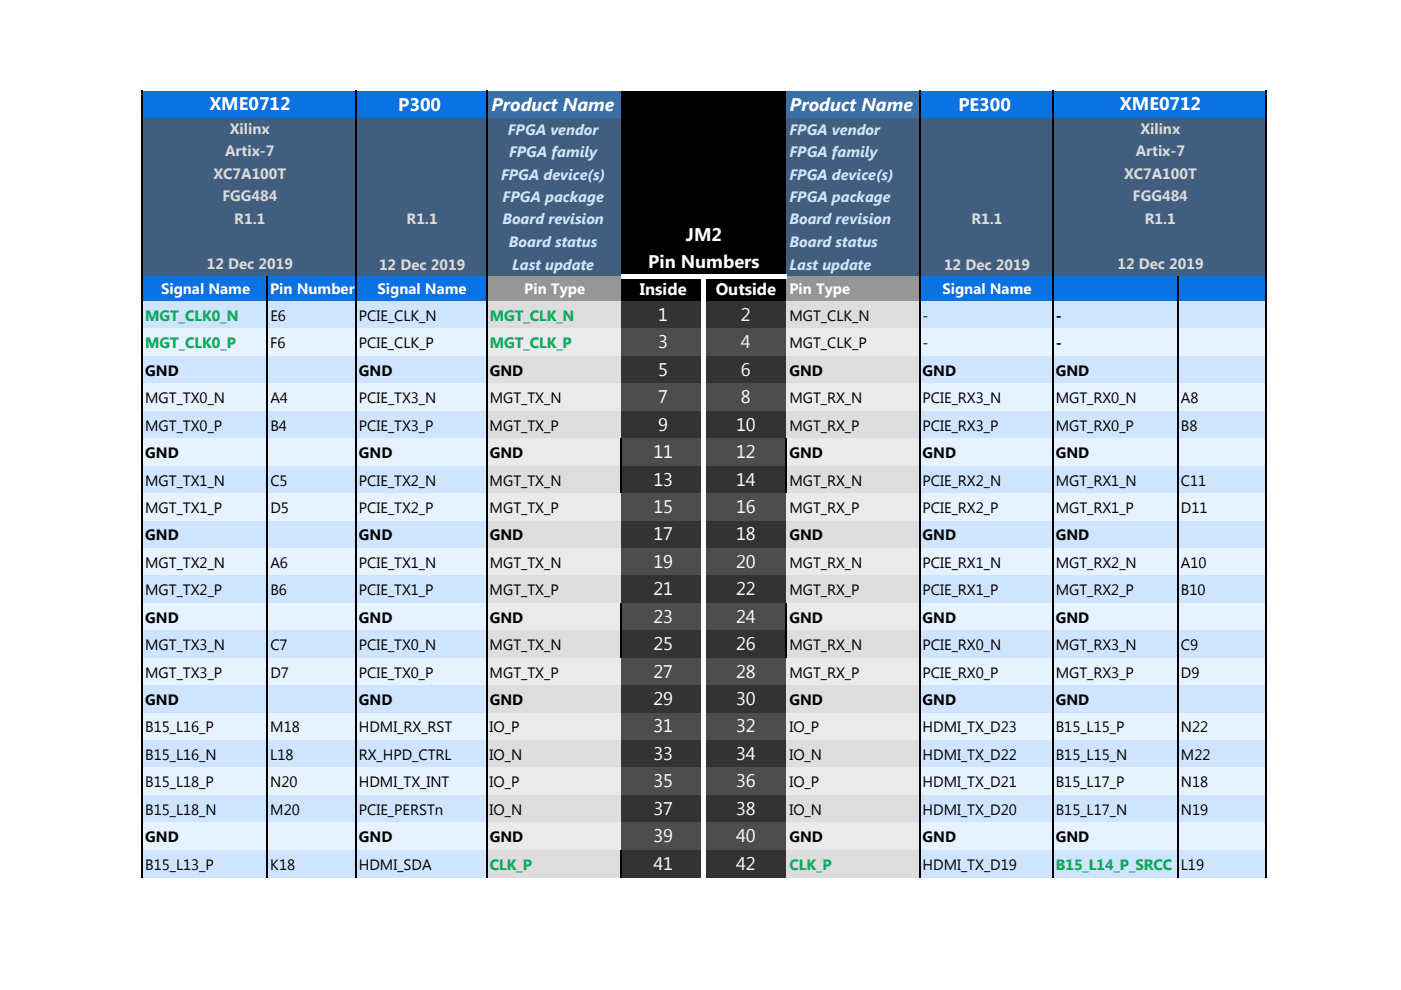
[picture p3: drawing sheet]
<svg xmlns="http://www.w3.org/2000/svg" width="297mm" height="210mm" viewBox="0 0 297 210" stroke-linecap="round" stroke-linejoin="round" font-family="sans-serif">
<defs><g id="words">
<g font-size="3.9" fill="#fff">
<text x="44.4" y="23.4">XME0712</text>
<text x="84.5" y="23.5">P300</text>
<text x="104.2" y="23.5">Product Name</text>
<text x="167.5" y="23.5">Product Name</text>
<text x="203.2" y="23.5">PE300</text>
<text x="237.4" y="23.4">XME0712</text>
<text x="145.4" y="51">JM2</text>
<text x="137.5" y="56.8">Pin Numbers</text>
<text x="139.6" y="68.1">1</text>
<text x="157.1" y="68.1">2</text>
<text x="139.6" y="73.9">3</text>
<text x="157.1" y="73.9">4</text>
<text x="139.6" y="79.7">5</text>
<text x="157.1" y="79.7">6</text>
<text x="139.6" y="85.5">7</text>
<text x="157.1" y="85.5">8</text>
<text x="139.6" y="91.3">9</text>
<text x="156.1" y="91.3">10</text>
<text x="138.5" y="97.2">11</text>
<text x="156.1" y="97.2">12</text>
<text x="138.5" y="103">13</text>
<text x="156.1" y="103">14</text>
<text x="138.5" y="108.8">15</text>
<text x="156.1" y="108.8">16</text>
<text x="138.5" y="114.6">17</text>
<text x="156.1" y="114.6">18</text>
<text x="138.5" y="120.4">19</text>
<text x="156.1" y="120.4">20</text>
<text x="138.5" y="126.3">21</text>
<text x="156.1" y="126.3">22</text>
<text x="138.5" y="132.1">23</text>
<text x="138.5" y="137.9">25</text>
<text x="156.1" y="132.1">24</text>
<text x="156.1" y="137.9">26</text>
<text x="138.5" y="143.7">27</text>
<text x="156.1" y="143.7">28</text>
<text x="138.5" y="149.5">29</text>
<text x="156.1" y="149.5">30</text>
<text x="138.5" y="155.4">31</text>
<text x="156.1" y="155.4">32</text>
<text x="138.5" y="161.2">33</text>
<text x="156.1" y="161.2">34</text>
<text x="138.5" y="167">35</text>
<text x="156.1" y="167">36</text>
<text x="138.5" y="172.8">37</text>
<text x="156.1" y="172.8">38</text>
<text x="138.5" y="178.6">39</text>
<text x="156.1" y="178.6">40</text>
<text x="138.5" y="184.5">41</text>
<text x="156.1" y="184.5">42</text>
</g>
<g font-size="3.5" fill="#fff">
<text x="135.7" y="62.5">Inside</text>
<text x="151.7" y="62.5">Outside</text>
</g>
<g font-size="3.2" fill="#d9d9d9">
<text x="48.7" y="28.4">Xilinx</text>
<text x="241.8" y="28.4">Xilinx</text>
<text x="47.7" y="33.1">Artix-7</text>
<text x="240.8" y="33.1">Artix-7</text>
<text x="45.3" y="37.9">XC7A100T</text>
<text x="238.3" y="37.9">XC7A100T</text>
<text x="47.2" y="42.7">FGG484</text>
<text x="49.7" y="47.4">R1.1</text>
<text x="86.2" y="47.6">R1.1</text>
<text x="206" y="47.6">R1.1</text>
<text x="240.2" y="42.7">FGG484</text>
<text x="242.7" y="47.4">R1.1</text>
<text x="43.9" y="57.1">12 Dec 2019</text>
<text x="80.4" y="57.3">12 Dec 2019</text>
<text x="200.1" y="57.3">12 Dec 2019</text>
<text x="236.9" y="57.1">12 Dec 2019</text>
</g>
<g font-size="3.2" fill="#cfe5ff">
<text x="107.7" y="28.6">FPGA vendor</text>
<text x="167.4" y="28.6">FPGA vendor</text>
<text x="107.9" y="33.3">FPGA family</text>
<text x="167.4" y="33.3">FPGA family</text>
<text x="106.2" y="38.1">FPGA device(s)</text>
<text x="167.4" y="38.1">FPGA device(s)</text>
<text x="106.5" y="47.6">Board revision</text>
<text x="106.6" y="42.8">FPGA package</text>
<text x="167.4" y="47.6">Board revision</text>
<text x="167.4" y="42.8">FPGA package</text>
<text x="107.9" y="52.4">Board status</text>
<text x="167.4" y="52.4">Board status</text>
<text x="108.6" y="57.3">Last update</text>
<text x="167.4" y="57.3">Last update</text>
</g>
<g font-size="3.2" fill="#fff">
<text x="34.1" y="62.4">Signal Name</text>
<text x="57.3" y="62.4">Pin Number</text>
<text x="80" y="62.4">Signal Name</text>
<text x="111.2" y="62.4">Pin Type</text>
<text x="167.4" y="62.4">Pin Type</text>
<text x="199.8" y="62.4">Signal Name</text>
</g>
<g font-size="3.2" fill="#00b050">
<text x="30.8" y="68.1">MGT_CLK0_N</text>
<text x="103.8" y="68.1">MGT_CLK_N</text>
<text x="30.8" y="73.9">MGT_CLK0_P</text>
<text x="103.8" y="73.9">MGT_CLK_P</text>
<text x="103.8" y="184.5">CLK_P</text>
<text x="167.4" y="184.5">CLK_P</text>
<text x="223.9" y="184.5">B15_L14_P_SRCC</text>
</g>
<g font-size="3.2">
<text x="57.3" y="68.1">E6</text>
<text x="76.1" y="68.1">PCIE_CLK_N</text>
<text x="167.4" y="68.1">MGT_CLK_N</text>
<text x="195.6" y="68.1">-</text>
<text x="223.9" y="68.1">-</text>
<text x="57.3" y="73.9">F6</text>
<text x="76.1" y="73.9">PCIE_CLK_P</text>
<text x="167.4" y="73.9">MGT_CLK_P</text>
<text x="195.6" y="73.9">-</text>
<text x="223.9" y="73.9">-</text>
<text x="30.8" y="79.7">GND</text>
<text x="76.1" y="79.7">GND</text>
<text x="103.8" y="79.7">GND</text>
<text x="167.4" y="79.7">GND</text>
<text x="195.6" y="79.7">GND</text>
<text x="223.9" y="79.7">GND</text>
<text x="30.8" y="85.5">MGT_TX0_N</text>
<text x="57.3" y="85.5">A4</text>
<text x="76.1" y="85.5">PCIE_TX3_N</text>
<text x="103.8" y="85.5">MGT_TX_N</text>
<text x="167.4" y="85.5">MGT_RX_N</text>
<text x="195.6" y="85.5">PCIE_RX3_N</text>
<text x="223.8" y="85.5">MGT_RX0_N</text>
<text x="250.4" y="85.5">A8</text>
<text x="30.8" y="91.3">MGT_TX0_P</text>
<text x="57.3" y="91.3">B4</text>
<text x="76.1" y="91.3">PCIE_TX3_P</text>
<text x="103.8" y="91.3">MGT_TX_P</text>
<text x="167.4" y="91.3">MGT_RX_P</text>
<text x="195.6" y="91.3">PCIE_RX3_P</text>
<text x="223.8" y="91.3">MGT_RX0_P</text>
<text x="250.4" y="91.3">B8</text>
<text x="30.8" y="97.2">GND</text>
<text x="76.1" y="97.2">GND</text>
<text x="103.8" y="97.2">GND</text>
<text x="167.4" y="97.2">GND</text>
<text x="195.6" y="97.2">GND</text>
<text x="223.9" y="97.2">GND</text>
<text x="30.8" y="103">MGT_TX1_N</text>
<text x="57.3" y="103">C5</text>
<text x="76.1" y="103">PCIE_TX2_N</text>
<text x="103.8" y="103">MGT_TX_N</text>
<text x="167.4" y="103">MGT_RX_N</text>
<text x="195.6" y="103">PCIE_RX2_N</text>
<text x="223.8" y="103">MGT_RX1_N</text>
<text x="250.4" y="103">C11</text>
<text x="30.8" y="108.8">MGT_TX1_P</text>
<text x="57.3" y="108.8">D5</text>
<text x="76.1" y="108.8">PCIE_TX2_P</text>
<text x="103.8" y="108.8">MGT_TX_P</text>
<text x="167.4" y="108.8">MGT_RX_P</text>
<text x="195.6" y="108.8">PCIE_RX2_P</text>
<text x="223.8" y="108.8">MGT_RX1_P</text>
<text x="250.4" y="108.8">D11</text>
<text x="30.8" y="114.6">GND</text>
<text x="76.1" y="114.6">GND</text>
<text x="103.8" y="114.6">GND</text>
<text x="167.4" y="114.6">GND</text>
<text x="195.6" y="114.6">GND</text>
<text x="223.9" y="114.6">GND</text>
<text x="30.8" y="120.4">MGT_TX2_N</text>
<text x="57.3" y="120.4">A6</text>
<text x="76.1" y="120.4">PCIE_TX1_N</text>
<text x="103.8" y="120.4">MGT_TX_N</text>
<text x="167.4" y="120.4">MGT_RX_N</text>
<text x="195.6" y="120.4">PCIE_RX1_N</text>
<text x="223.8" y="120.4">MGT_RX2_N</text>
<text x="250.4" y="120.4">A10</text>
<text x="30.8" y="126.3">MGT_TX2_P</text>
<text x="57.3" y="126.3">B6</text>
<text x="76.1" y="126.3">PCIE_TX1_P</text>
<text x="103.8" y="126.3">MGT_TX_P</text>
<text x="167.4" y="126.3">MGT_RX_P</text>
<text x="195.6" y="126.3">PCIE_RX1_P</text>
<text x="223.8" y="126.3">MGT_RX2_P</text>
<text x="250.4" y="126.3">B10</text>
<text x="30.8" y="137.9">MGT_TX3_N</text>
<text x="30.8" y="132.1">GND</text>
<text x="57.3" y="137.9">C7</text>
<text x="76.1" y="137.9">PCIE_TX0_N</text>
<text x="76.1" y="132.1">GND</text>
<text x="103.8" y="137.9">MGT_TX_N</text>
<text x="103.8" y="132.1">GND</text>
<text x="167.4" y="137.9">MGT_RX_N</text>
<text x="167.4" y="132.1">GND</text>
<text x="195.6" y="137.9">PCIE_RX0_N</text>
<text x="195.6" y="132.1">GND</text>
<text x="223.8" y="137.9">MGT_RX3_N</text>
<text x="223.9" y="132.1">GND</text>
<text x="250.4" y="137.9">C9</text>
<text x="30.8" y="143.7">MGT_TX3_P</text>
<text x="57.3" y="143.7">D7</text>
<text x="76.1" y="143.7">PCIE_TX0_P</text>
<text x="103.8" y="143.7">MGT_TX_P</text>
<text x="167.4" y="143.7">MGT_RX_P</text>
<text x="195.6" y="143.7">PCIE_RX0_P</text>
<text x="223.8" y="143.7">MGT_RX3_P</text>
<text x="250.4" y="143.7">D9</text>
<text x="30.8" y="149.5">GND</text>
<text x="76.1" y="149.5">GND</text>
<text x="103.8" y="149.5">GND</text>
<text x="167.4" y="149.5">GND</text>
<text x="195.6" y="149.5">GND</text>
<text x="223.9" y="149.5">GND</text>
<text x="30.8" y="155.4">B15_L16_P</text>
<text x="57.3" y="155.4">M18</text>
<text x="76.1" y="155.4">HDMI_RX_RST</text>
<text x="103.8" y="155.4">IO_P</text>
<text x="167.4" y="155.4">IO_P</text>
<text x="195.6" y="155.4">HDMI_TX_D23</text>
<text x="223.8" y="155.4">B15_L15_P</text>
<text x="250.4" y="155.4">N22</text>
<text x="30.8" y="161.2">B15_L16_N</text>
<text x="57.3" y="161.2">L18</text>
<text x="76.1" y="161.2">RX_HPD_CTRL</text>
<text x="103.8" y="161.2">IO_N</text>
<text x="167.4" y="161.2">IO_N</text>
<text x="195.6" y="161.2">HDMI_TX_D22</text>
<text x="223.8" y="161.2">B15_L15_N</text>
<text x="250.4" y="161.2">M22</text>
<text x="30.8" y="167">B15_L18_P</text>
<text x="57.3" y="167">N20</text>
<text x="76.1" y="167">HDMI_TX_INT</text>
<text x="103.8" y="167">IO_P</text>
<text x="167.4" y="167">IO_P</text>
<text x="195.6" y="167">HDMI_TX_D21</text>
<text x="223.8" y="167">B15_L17_P</text>
<text x="250.4" y="167">N18</text>
<text x="30.8" y="172.8">B15_L18_N</text>
<text x="57.3" y="172.8">M20</text>
<text x="76.1" y="172.8">PCIE_PERSTn</text>
<text x="103.8" y="172.8">IO_N</text>
<text x="167.4" y="172.8">IO_N</text>
<text x="195.6" y="172.8">HDMI_TX_D20</text>
<text x="223.8" y="172.8">B15_L17_N</text>
<text x="250.4" y="172.8">N19</text>
<text x="30.8" y="178.6">GND</text>
<text x="76.1" y="178.6">GND</text>
<text x="103.8" y="178.6">GND</text>
<text x="167.4" y="178.6">GND</text>
<text x="195.6" y="178.6">GND</text>
<text x="223.9" y="178.6">GND</text>
<text x="30.8" y="184.5">B15_L13_P</text>
<text x="57.3" y="184.5">K18</text>
<text x="76.1" y="184.5">HDMI_SDA</text>
<text x="195.6" y="184.5">HDMI_TX_D19</text>
<text x="250.4" y="184.5">L19</text>
</g>
</g></defs>
<path d="M30.3 19.3h72.9v5.7h-72.9z" fill="#0b72e4"/>
<path d="M103.2 19.3h28.5v5.7h-28.5z" fill="#3a6fa8"/>
<path d="M131.7 19.3h35.1v5.7h-35.1z" fill="#000"/>
<path d="M166.7 19.3h28.3v5.7h-28.3z" fill="#3a6fa8"/>
<path d="M195 19.3h73.5v5.7h-73.5z" fill="#0b72e4"/>
<path d="M30.3 25h101.4v33.6h-101.4z" fill="#415e7e"/>
<path d="M131.7 25h35.1v33.6h-35.1z" fill="#000"/>
<path d="M166.7 25h101.8v33.6h-101.8z" fill="#415e7e"/>
<path d="M30.3 58.6h72.9v5.3h-72.9z" fill="#0b72e4"/>
<path d="M103.2 58.6h28.5v5.3h-28.5z" fill="#969696"/>
<path d="M131.7 58.6h35.1v5.3h-35.1z" fill="#000"/>
<path d="M166.7 58.6h28.3v5.3h-28.3z" fill="#969696"/>
<path d="M195 58.6h73.5v5.3h-73.5z" fill="#0b72e4"/>
<path d="M30.3 63.9h72.9v5.8h-72.9z" fill="#cfe5ff"/>
<path d="M103.2 63.9h28.5v5.8h-28.5z" fill="#ddd"/>
<path d="M131.7 63.9h35.1v5.8h-35.1z" fill="#333"/>
<path d="M166.7 63.9h28.3v5.8h-28.3z" fill="#ddd"/>
<path d="M195 63.9h73.5v5.8h-73.5z" fill="#cfe5ff"/>
<path d="M30.3 69.7h72.9v5.8h-72.9z" fill="#e7f2ff"/>
<path d="M103.2 69.7h28.5v5.8h-28.5z" fill="#eaeaea"/>
<path d="M131.7 69.7h35.1v5.8h-35.1z" fill="#4d4d4d"/>
<path d="M166.7 69.7h28.3v5.8h-28.3z" fill="#eaeaea"/>
<path d="M195 69.7h73.5v5.8h-73.5z" fill="#e7f2ff"/>
<path d="M30.3 75.5h72.9v5.9h-72.9z" fill="#cfe5ff"/>
<path d="M103.2 75.5h28.5v5.9h-28.5z" fill="#ddd"/>
<path d="M131.7 75.5h35.1v5.9h-35.1z" fill="#333"/>
<path d="M166.7 75.5h28.3v5.9h-28.3z" fill="#ddd"/>
<path d="M195 75.5h73.5v5.9h-73.5z" fill="#cfe5ff"/>
<path d="M30.3 81.3h72.9v5.9h-72.9z" fill="#e7f2ff"/>
<path d="M103.2 81.3h28.5v5.9h-28.5z" fill="#eaeaea"/>
<path d="M131.7 81.3h35.1v5.9h-35.1z" fill="#4d4d4d"/>
<path d="M166.7 81.3h28.3v5.9h-28.3z" fill="#eaeaea"/>
<path d="M195 81.3h73.5v5.9h-73.5z" fill="#e7f2ff"/>
<path d="M30.3 87.2h72.9v5.8h-72.9z" fill="#cfe5ff"/>
<path d="M103.2 87.2h28.5v5.8h-28.5z" fill="#ddd"/>
<path d="M131.7 87.2h35.1v5.8h-35.1z" fill="#333"/>
<path d="M166.7 87.2h28.3v5.8h-28.3z" fill="#ddd"/>
<path d="M195 87.2h73.5v5.8h-73.5z" fill="#cfe5ff"/>
<path d="M30.3 93h72.9v5.8h-72.9z" fill="#e7f2ff"/>
<path d="M103.2 93h28.5v5.8h-28.5z" fill="#eaeaea"/>
<path d="M131.7 93h35.1v5.8h-35.1z" fill="#4d4d4d"/>
<path d="M166.7 93h28.3v5.8h-28.3z" fill="#eaeaea"/>
<path d="M195 93h73.5v5.8h-73.5z" fill="#e7f2ff"/>
<path d="M30.3 98.8h72.9v5.8h-72.9z" fill="#cfe5ff"/>
<path d="M103.2 98.8h28.5v5.8h-28.5z" fill="#ddd"/>
<path d="M131.7 98.8h35.1v5.8h-35.1z" fill="#333"/>
<path d="M166.7 98.8h28.3v5.8h-28.3z" fill="#ddd"/>
<path d="M195 98.8h73.5v5.8h-73.5z" fill="#cfe5ff"/>
<path d="M30.3 104.6h72.9v5.9h-72.9z" fill="#e7f2ff"/>
<path d="M103.2 104.6h28.5v5.9h-28.5z" fill="#eaeaea"/>
<path d="M131.7 104.6h35.1v5.9h-35.1z" fill="#4d4d4d"/>
<path d="M166.7 104.6h28.3v5.9h-28.3z" fill="#eaeaea"/>
<path d="M195 104.6h73.5v5.9h-73.5z" fill="#e7f2ff"/>
<path d="M30.3 110.4h72.9v5.9h-72.9z" fill="#cfe5ff"/>
<path d="M103.2 110.4h28.5v5.9h-28.5z" fill="#ddd"/>
<path d="M131.7 110.4h35.1v5.9h-35.1z" fill="#333"/>
<path d="M166.7 110.4h28.3v5.9h-28.3z" fill="#ddd"/>
<path d="M195 110.4h73.5v5.9h-73.5z" fill="#cfe5ff"/>
<path d="M30.3 116.3h72.9v5.8h-72.9z" fill="#e7f2ff"/>
<path d="M103.2 116.3h28.5v5.8h-28.5z" fill="#eaeaea"/>
<path d="M131.7 116.3h35.1v5.8h-35.1z" fill="#4d4d4d"/>
<path d="M166.7 116.3h28.3v5.8h-28.3z" fill="#eaeaea"/>
<path d="M195 116.3h73.5v5.8h-73.5z" fill="#e7f2ff"/>
<path d="M30.3 122.1h72.9v5.8h-72.9z" fill="#cfe5ff"/>
<path d="M103.2 122.1h28.5v5.8h-28.5z" fill="#ddd"/>
<path d="M131.7 122.1h35.1v5.8h-35.1z" fill="#333"/>
<path d="M166.7 122.1h28.3v5.8h-28.3z" fill="#ddd"/>
<path d="M195 122.1h73.5v5.8h-73.5z" fill="#cfe5ff"/>
<path d="M30.3 127.9h72.9v5.9h-72.9z" fill="#e7f2ff"/>
<path d="M103.2 127.9h28.5v5.9h-28.5z" fill="#eaeaea"/>
<path d="M131.7 127.9h35.1v5.9h-35.1z" fill="#4d4d4d"/>
<path d="M166.7 127.9h28.3v5.9h-28.3z" fill="#eaeaea"/>
<path d="M195 127.9h73.5v5.9h-73.5z" fill="#e7f2ff"/>
<path d="M30.3 133.7h72.9v5.9h-72.9z" fill="#cfe5ff"/>
<path d="M103.2 133.7h28.5v5.9h-28.5z" fill="#ddd"/>
<path d="M131.7 133.7h35.1v5.9h-35.1z" fill="#333"/>
<path d="M166.7 133.7h28.3v5.9h-28.3z" fill="#ddd"/>
<path d="M195 133.7h73.5v5.9h-73.5z" fill="#cfe5ff"/>
<path d="M30.3 139.6h72.9v5.8h-72.9z" fill="#e7f2ff"/>
<path d="M103.2 139.6h28.5v5.8h-28.5z" fill="#eaeaea"/>
<path d="M131.7 139.6h35.1v5.8h-35.1z" fill="#4d4d4d"/>
<path d="M166.7 139.6h28.3v5.8h-28.3z" fill="#eaeaea"/>
<path d="M195 139.6h73.5v5.8h-73.5z" fill="#e7f2ff"/>
<path d="M30.3 145.4h72.9v5.8h-72.9z" fill="#cfe5ff"/>
<path d="M103.2 145.4h28.5v5.8h-28.5z" fill="#ddd"/>
<path d="M131.7 145.4h35.1v5.8h-35.1z" fill="#333"/>
<path d="M166.7 145.4h28.3v5.8h-28.3z" fill="#ddd"/>
<path d="M195 145.4h73.5v5.8h-73.5z" fill="#cfe5ff"/>
<path d="M30.3 151.2h72.9v5.8h-72.9z" fill="#e7f2ff"/>
<path d="M103.2 151.2h28.5v5.8h-28.5z" fill="#eaeaea"/>
<path d="M131.7 151.2h35.1v5.8h-35.1z" fill="#4d4d4d"/>
<path d="M166.7 151.2h28.3v5.8h-28.3z" fill="#eaeaea"/>
<path d="M195 151.2h73.5v5.8h-73.5z" fill="#e7f2ff"/>
<path d="M30.3 157h72.9v5.9h-72.9z" fill="#cfe5ff"/>
<path d="M103.2 157h28.5v5.9h-28.5z" fill="#ddd"/>
<path d="M131.7 157h35.1v5.9h-35.1z" fill="#333"/>
<path d="M166.7 157h28.3v5.9h-28.3z" fill="#ddd"/>
<path d="M195 157h73.5v5.9h-73.5z" fill="#cfe5ff"/>
<path d="M30.3 162.8h72.9v5.9h-72.9z" fill="#e7f2ff"/>
<path d="M103.2 162.8h28.5v5.9h-28.5z" fill="#eaeaea"/>
<path d="M131.7 162.8h35.1v5.9h-35.1z" fill="#4d4d4d"/>
<path d="M166.7 162.8h28.3v5.9h-28.3z" fill="#eaeaea"/>
<path d="M195 162.8h73.5v5.9h-73.5z" fill="#e7f2ff"/>
<path d="M30.3 168.7h72.9v5.8h-72.9z" fill="#cfe5ff"/>
<path d="M103.2 168.7h28.5v5.8h-28.5z" fill="#ddd"/>
<path d="M131.7 168.7h35.1v5.8h-35.1z" fill="#333"/>
<path d="M166.7 168.7h28.3v5.8h-28.3z" fill="#ddd"/>
<path d="M195 168.7h73.5v5.8h-73.5z" fill="#cfe5ff"/>
<path d="M30.3 174.5h72.9v5.8h-72.9z" fill="#e7f2ff"/>
<path d="M103.2 174.5h28.5v5.8h-28.5z" fill="#eaeaea"/>
<path d="M131.7 174.5h35.1v5.8h-35.1z" fill="#4d4d4d"/>
<path d="M166.7 174.5h28.3v5.8h-28.3z" fill="#eaeaea"/>
<path d="M195 174.5h73.5v5.8h-73.5z" fill="#e7f2ff"/>
<path d="M30.3 180.3h72.9v5.8h-72.9z" fill="#cfe5ff"/>
<path d="M103.2 180.3h28.5v5.8h-28.5z" fill="#ddd"/>
<path d="M131.7 180.3h35.1v5.8h-35.1z" fill="#333"/>
<path d="M166.7 180.3h28.3v5.8h-28.3z" fill="#ddd"/>
<path d="M195 180.3h73.5v5.8h-73.5z" fill="#cfe5ff"/>
<path d="M30.2 19.2v166.9M75.5 19.2v166.9M103.2 19.2v166.9M195 19.2v166.9M223.2 19.2v166.9M268.5 19.2v166.9M56.7 58.6v127.5M249.8 58.6v127.5M131.7 93v11.6M166.7 93v11.6M131.7 127.9v11.7" fill="none" stroke="#000" stroke-width=".34"/>
<path d="M148.7 59.1h1v127h-1z" fill="#fff"/>
<path d="M166.7 127.9v11.7M131.7 180.3v5.8" fill="none" stroke="#000" stroke-width=".34"/>
<path d="M131.7 58.1h35.1v1h-35.1z" fill="#fff"/>
<use href="#words"/>
</svg>
